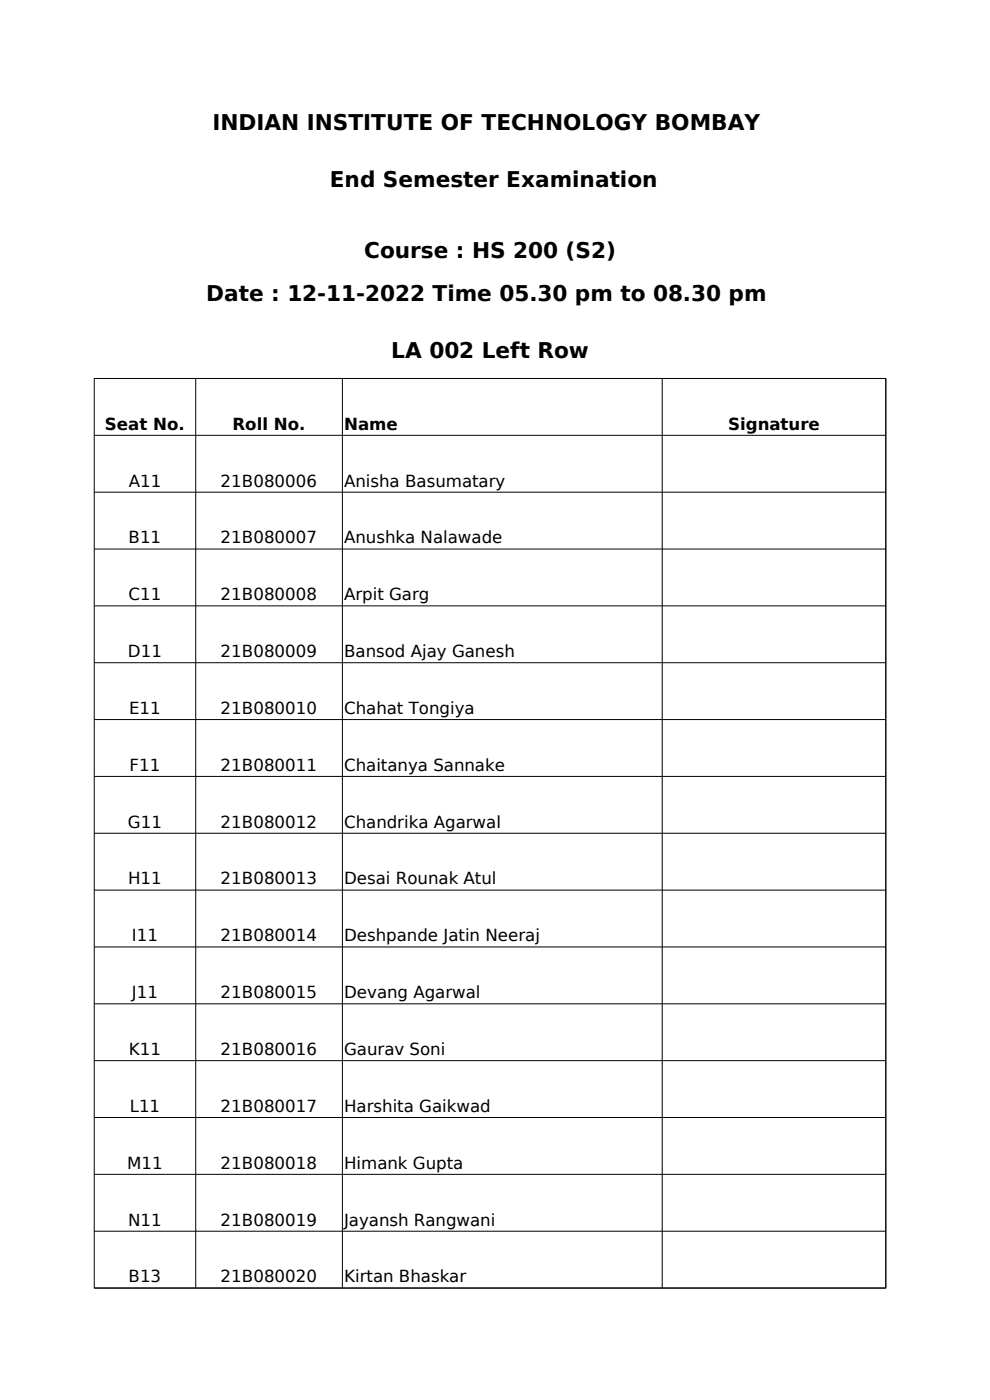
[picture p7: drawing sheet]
<svg xmlns="http://www.w3.org/2000/svg" width="210mm" height="297mm" viewBox="0 0 210 297" stroke-linecap="round" stroke-linejoin="round" font-family="sans-serif">
<defs><g id="words">
<g font-size="4.6">
<text x="45.1" y="27.6">INDIAN INSTITUTE OF TECHNOLOGY BOMBAY</text>
<text x="70" y="39.7">End Semester Examination</text>
<text x="77.3" y="54.8">Course : HS 200 (S2)</text>
<text x="43.7" y="63.8">Date : 12-11-2022 Time 05.30 pm to 08.30 pm</text>
<text x="83" y="75.9">LA 002 Left Row</text>
</g>
<g font-size="3.5">
<text x="22.3" y="91.2">Seat No.</text>
<text x="49.3" y="91.2">Roll No.</text>
<text x="73" y="91.2">Name</text>
<text x="154.4" y="91.2">Signature</text>
<text x="27.3" y="103.2">A11</text>
<text x="46.8" y="103.2">21B080006</text>
<text x="73" y="103.2">Anisha Basumatary</text>
<text x="27.3" y="115.3">B11</text>
<text x="46.8" y="115.3">21B080007</text>
<text x="73" y="115.3">Anushka Nalawade</text>
<text x="27.3" y="127.4">C11</text>
<text x="46.8" y="127.4">21B080008</text>
<text x="73" y="127.4">Arpit Garg</text>
<text x="27.1" y="139.4">D11</text>
<text x="46.8" y="139.4">21B080009</text>
<text x="73" y="139.4">Bansod Ajay Ganesh</text>
<text x="27.4" y="151.5">E11</text>
<text x="46.8" y="151.5">21B080010</text>
<text x="73" y="151.5">Chahat Tongiya</text>
<text x="27.5" y="163.5">F11</text>
<text x="46.8" y="163.5">21B080011</text>
<text x="73" y="163.5">Chaitanya Sannake</text>
<text x="27.1" y="175.6">G11</text>
<text x="46.8" y="175.6">21B080012</text>
<text x="73" y="175.6">Chandrika Agarwal</text>
<text x="27.2" y="187.6">H11</text>
<text x="46.8" y="187.6">21B080013</text>
<text x="73" y="187.6">Desai Rounak Atul</text>
<text x="28" y="199.7">I11</text>
<text x="46.8" y="199.7">21B080014</text>
<text x="73" y="199.7">Deshpande Jatin Neeraj</text>
<text x="28" y="211.8">J11</text>
<text x="46.8" y="211.8">21B080015</text>
<text x="73" y="211.8">Devang Agarwal</text>
<text x="27.3" y="223.8">K11</text>
<text x="46.8" y="223.8">21B080016</text>
<text x="73" y="223.8">Gaurav Soni</text>
<text x="27.5" y="235.9">L11</text>
<text x="46.8" y="235.9">21B080017</text>
<text x="73" y="235.9">Harshita Gaikwad</text>
<text x="27" y="247.9">M11</text>
<text x="46.8" y="247.9">21B080018</text>
<text x="73" y="247.9">Himank Gupta</text>
<text x="27.2" y="260">N11</text>
<text x="46.8" y="260">21B080019</text>
<text x="73" y="260">Jayansh Rangwani</text>
<text x="27.3" y="272.1">B13</text>
<text x="46.8" y="272.1">21B080020</text>
<text x="73" y="272.1">Kirtan Bhaskar</text>
</g>
</g></defs>
<g fill="none" stroke="#000" stroke-width=".21">
<path d="M20 92.4h167.9M41.5 80.3v193M72.6 80.3v193M140.5 80.3v193M187.9 80.3v193M187.9 80.3h-167.9v193M20 104.4h167.9M20 116.5h167.9M20 128.5h167.9M20 140.6h167.9M20 152.7h167.9M20 164.7h167.9"/>
<path d="M20 176.8h167.9M20 188.8h167.9M20 200.9h167.9M20 213h167.9M20 225h167.9M20 237.1h167.9M20 249.1h167.9M20 261.2h167.9M20 273.3h167.9"/>
</g>
<use href="#words"/>
</svg>
